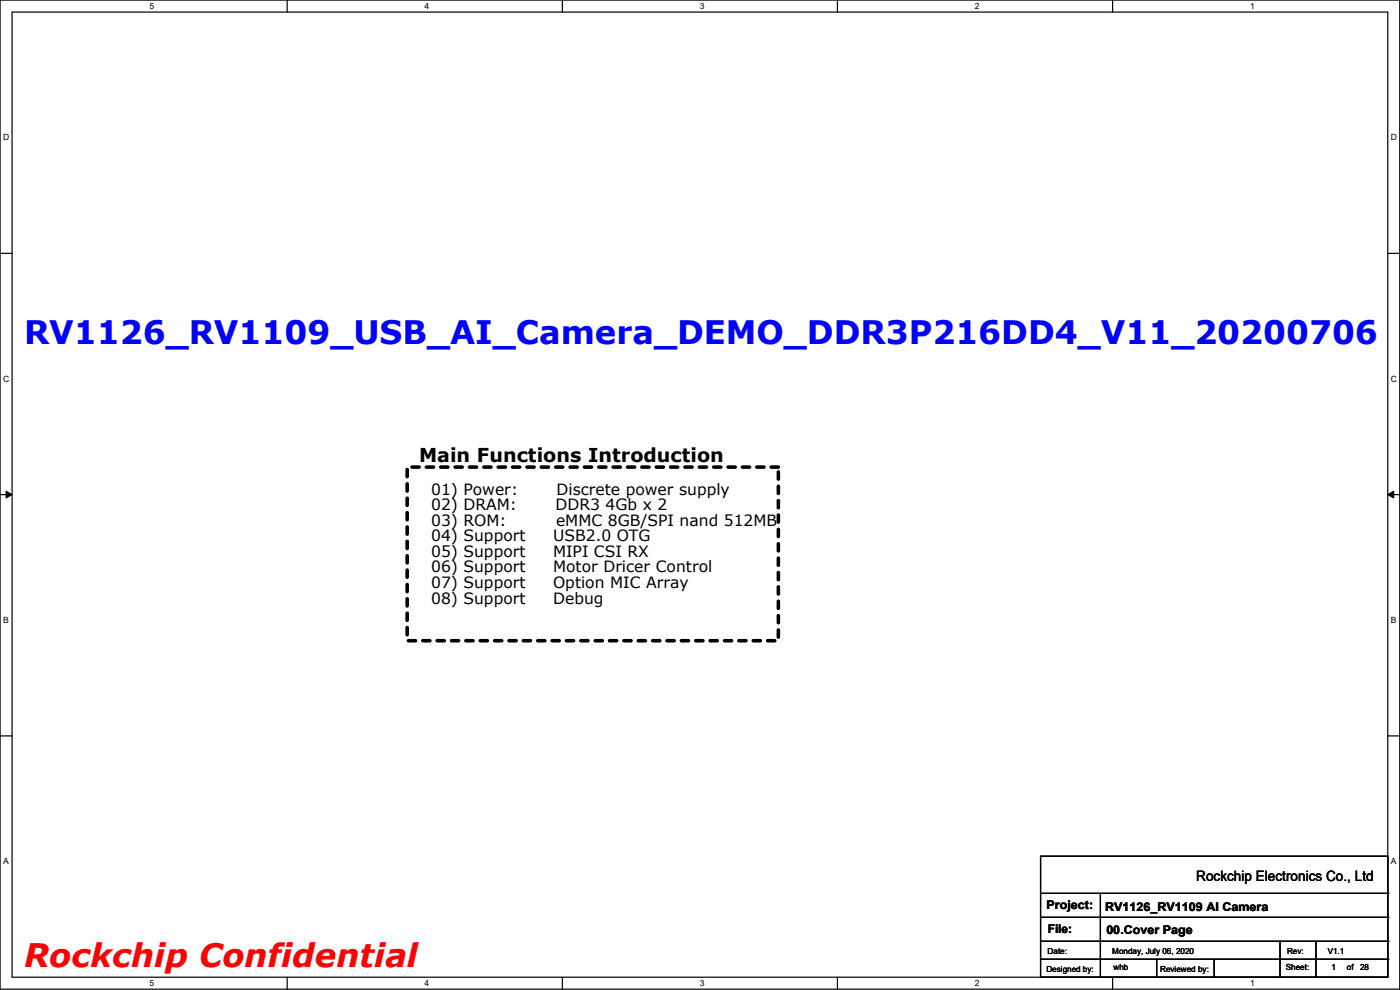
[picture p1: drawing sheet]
<svg xmlns="http://www.w3.org/2000/svg" width="297mm" height="210mm" viewBox="0 0 297 210" stroke-linecap="round" stroke-linejoin="round" font-family="sans-serif">
<defs><g id="words">
<text font-size="6.9" fill="#00f" x="5.1" y="73">RV1126_RV1109_USB_AI_Camera_DEMO_DDR3P216DD4_V11_20200706</text>
<text font-size="6.9" fill="#f00" x="5.1" y="205">Rockchip Confidential</text>
<text font-size="4.1" x="88.9" y="98.1">Main Functions Introduction</text>
<g font-size="3.3">
<text x="91.5" y="104.9">01) Power:</text>
<text x="118.1" y="104.9">Discrete power supply</text>
<text x="91.5" y="108.2">02) DRAM:</text>
<text x="91.5" y="111.5">03) ROM:</text>
<text x="117.8" y="108.2">DDR3 4Gb x 2</text>
<text x="118" y="111.5">eMMC 8GB/SPI nand 512MB</text>
<text x="91.5" y="114.8">04) Support</text>
<text x="91.5" y="118.1">05) Support</text>
<text x="117.3" y="114.8">USB2.0 OTG</text>
<text x="117.3" y="118.1">MIPI CSI RX</text>
<text x="91.5" y="121.4">06) Support</text>
<text x="91.5" y="124.7">07) Support</text>
<text x="117.3" y="121.4">Motor Dricer Control</text>
<text x="117.3" y="124.7">Option MIC Array</text>
<text x="91.5" y="128">08) Support</text>
<text x="117.3" y="128">Debug</text>
</g>
<text font-size="3" x="253.8" y="186.9">Rockchip Electronics Co., Ltd</text>
<g font-size="2.5">
<text x="222" y="192.9">Project:</text>
<text x="222.3" y="198">File:</text>
<text x="234.5" y="193.1">RV1126_RV1109 AI Camera</text>
<text x="234.7" y="198.2">00.Cover Page</text>
</g>
<g font-size="1.8">
<text x="31.7" y="1.9">5</text>
<text x="90.1" y="1.9">4</text>
<text x="148.5" y="1.9">3</text>
<text x="206.8" y="1.9">2</text>
<text x="265.2" y="1.9">1</text>
<text x=".7" y="29.8">D</text>
<text x="295.1" y="29.8">D</text>
<text x=".7" y="81">C</text>
<text x="295.1" y="81">C</text>
<text x=".7" y="132.1">B</text>
<text x="295.1" y="132.1">B</text>
<text x=".7" y="183.3">A</text>
<text x="295.1" y="183.3">A</text>
<text x="222.3" y="202.3">Date:</text>
<text x="236" y="202.3">Monday, July 06, 2020</text>
<text x="273" y="202.3">Rev:</text>
<text x="281.7" y="202.3">V1.1</text>
<text x="31.7" y="209.2">5</text>
<text x="90.1" y="209.2">4</text>
<text x="148.5" y="209.2">3</text>
<text x="206.8" y="209.2">2</text>
<text x="222" y="206.1">Designed by:</text>
<text x="236.2" y="205.8">whb</text>
<text x="246.1" y="206.1">Reviewed by:</text>
<text x="265.2" y="209.2">1</text>
<text x="272.8" y="205.8">Sheet:</text>
<text x="282.4" y="205.8">1</text>
<text x="285.7" y="205.8">of</text>
<text x="288.5" y="205.8">28</text>
</g>
</g></defs>
<path d="M0 0h296.9v209.8h-296.9zM2.6 2.6h291.8v204.7h-291.8z" fill="none" stroke="#000" stroke-width=".25"/>
<g fill="#fff">
<path d="M31.7 .3h1v2h-1z"/>
<path d="M31.7 207.5h1v2.1h-1z"/>
</g>
<path d="M60.9 0v2.6M60.9 207.3v2.5" fill="none" stroke="#000" stroke-width=".25"/>
<g fill="#fff">
<path d="M90.1 .3h1v2h-1z"/>
<path d="M90.1 207.5h1v2.1h-1z"/>
</g>
<path d="M119.3 0v2.6M119.3 207.3v2.5" fill="none" stroke="#000" stroke-width=".25"/>
<g fill="#fff">
<path d="M148.5 .3h1v2h-1z"/>
<path d="M148.5 207.5h1v2.1h-1z"/>
</g>
<path d="M177.7 0v2.6M177.7 207.3v2.5" fill="none" stroke="#000" stroke-width=".25"/>
<g fill="#fff">
<path d="M206.8 .3h1v2h-1z"/>
<path d="M206.8 207.5h1v2.1h-1z"/>
</g>
<path d="M236 0v2.6M236 207.3v2.5" fill="none" stroke="#000" stroke-width=".25"/>
<g fill="#fff">
<path d="M265.2 .3h1v2h-1z"/>
<path d="M265.2 207.5h1v2.1h-1z"/>
<path d="M.7 28.2h1.2v2h-1.2z"/>
<path d="M295 28.2h1.3v2h-1.3z"/>
<path d="M.7 79.3h1.2v2.1h-1.2z"/>
<path d="M295 79.3h1.3v2.1h-1.3z"/>
</g>
<path d="M0 53.7h2.6M294.4 53.7h2.5" fill="none" stroke="#000" stroke-width=".25"/>
<g fill="#fff">
<path d="M.7 130.5h1.2v2h-1.2z"/>
<path d="M295 130.5h1.2v2h-1.2z"/>
</g>
<path d="M0 104.9h2.6M294.4 104.9h2.5" fill="none" stroke="#000" stroke-width=".25"/>
<path d="M1.3 104.2l1.3 .7-1.3 .7zM294.4 104.9l1.3-.7v1.4z" fill="#000" stroke="#000" stroke-width=".21"/>
<g fill="#fff">
<path d="M.7 181.7h1.2v2h-1.2z"/>
<path d="M295 181.7h1.2v2h-1.2z"/>
</g>
<g fill="none" stroke="#000" stroke-width=".25">
<path d="M0 156.1h2.6M294.4 156.1h2.5M220.7 181.6h73.7v25.7h-73.7zM220.7 189.5h73.7M220.7 194.6h73.7M220.7 199.7h73.7M233.4 189.5v17.8M271.5 199.7v7.6M279.2 199.7v7.6M294.4 189.5h.1M294.4 194.6h.1M294.4 199.7h.1"/>
<path d="M220.7 203.5h73.7M233.4 207.3h.1M245.4 207.3h.1M245.4 203.5v3.8M257.6 207.3h.1M257.6 203.5v3.8M271.5 207.3h.1M279.2 207.3h.1M294.4 203.5h.1"/>
</g>
<path d="M86.4 99.1h78.7v36.8h-78.7z" fill="none" stroke="#000" stroke-width=".76" stroke-dasharray="1.5 1.5"/>
<use href="#words"/>
</svg>
